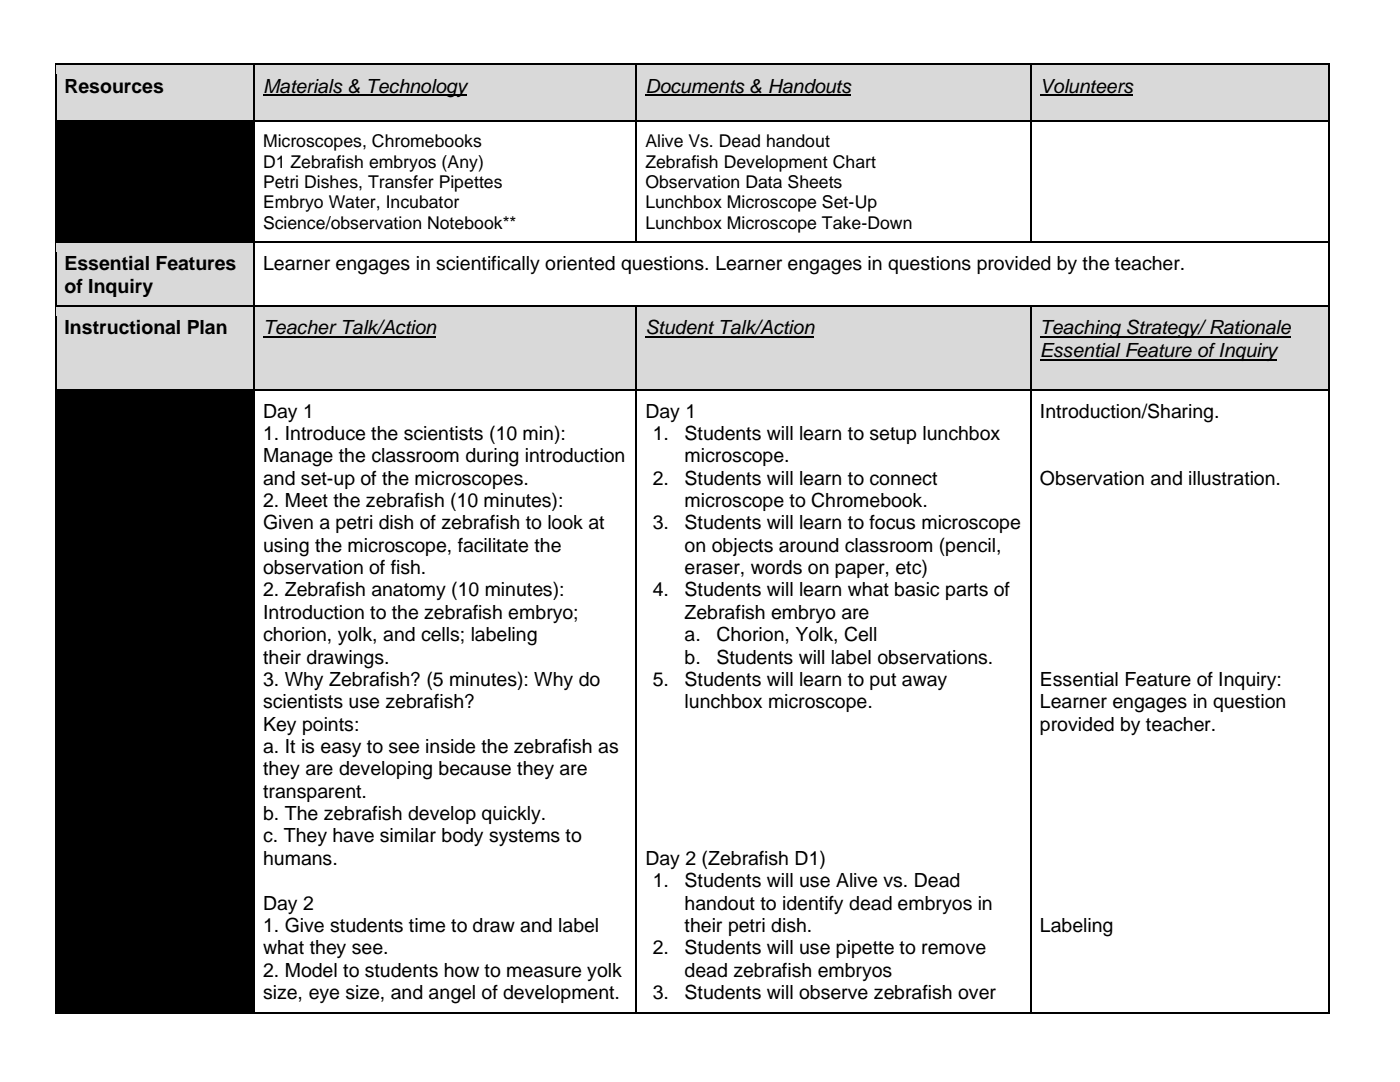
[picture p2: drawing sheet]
<svg xmlns="http://www.w3.org/2000/svg" width="279mm" height="216mm" viewBox="0 0 279 216" stroke-linecap="round" stroke-linejoin="round" font-family="sans-serif">
<defs><g id="words">
<g font-size="3.9">
<text x="12.9" y="18.5">Resources</text>
<text x="52.5" y="18.5">Materials &amp; Technology</text>
<text x="128.8" y="18.5">Documents &amp; Handouts</text>
<text x="207.5" y="18.5">Volunteers</text>
<text x="12.9" y="53.9">Essential Features</text>
<text x="52.5" y="53.9">Learner engages in scientifically oriented questions. Learner engages in questions provided by the teacher.</text>
<text x="12.9" y="58.4">of Inquiry</text>
<text x="12.9" y="66.7">Instructional Plan</text>
<text x="52.5" y="66.7">Teacher Talk/Action</text>
<text x="128.8" y="66.7">Student Talk/Action</text>
<text x="207.5" y="66.7">Teaching Strategy/ Rationale</text>
<text x="207.5" y="71.2">Essential Feature of Inquiry</text>
<text x="52.5" y="83.3">Day 1</text>
<text x="128.8" y="83.3">Day 1</text>
<text x="207.5" y="83.3">Introduction/Sharing.</text>
<text x="52.5" y="87.8">1. Introduce the scientists (10 min):</text>
<text x="130.3" y="87.8">1.</text>
<text x="136.6" y="87.8">Students will learn to setup lunchbox</text>
<text x="52.5" y="92.2">Manage the classroom during introduction</text>
<text x="136.6" y="92.2">microscope.</text>
<text x="52.5" y="96.7">and set-up of the microscopes.</text>
<text x="52.5" y="101.2">2. Meet the zebrafish (10 minutes):</text>
<text x="130.3" y="96.7">2.</text>
<text x="136.6" y="96.7">Students will learn to connect</text>
<text x="136.6" y="101.2">microscope to Chromebook.</text>
<text x="207.5" y="96.7">Observation and illustration.</text>
<text x="52.5" y="105.6">Given a petri dish of zebrafish to look at</text>
<text x="130.3" y="105.6">3.</text>
<text x="136.6" y="105.6">Students will learn to focus microscope</text>
<text x="52.5" y="110.1">using the microscope, facilitate the</text>
<text x="136.6" y="110.1">on objects around classroom (pencil,</text>
<text x="52.5" y="114.5">observation of fish.</text>
<text x="52.5" y="119">2. Zebrafish anatomy (10 minutes):</text>
<text x="130.3" y="119">4.</text>
<text x="136.6" y="114.5">eraser, words on paper, etc)</text>
<text x="136.6" y="119">Students will learn what basic parts of</text>
<text x="52.5" y="123.5">Introduction to the zebrafish embryo;</text>
<text x="136.6" y="123.5">Zebrafish embryo are</text>
<text x="52.5" y="128">chorion, yolk, and cells; labeling</text>
<text x="136.6" y="128">a.</text>
<text x="143" y="128">Chorion, Yolk, Cell</text>
<text x="52.5" y="132.4">their drawings.</text>
<text x="52.5" y="136.9">3. Why Zebrafish? (5 minutes): Why do</text>
<text x="130.3" y="136.9">5.</text>
<text x="136.6" y="132.4">b.</text>
<text x="136.6" y="136.9">Students will learn to put away</text>
<text x="143" y="132.4">Students will label observations.</text>
<text x="207.5" y="136.9">Essential Feature of Inquiry:</text>
<text x="52.5" y="141.3">scientists use zebrafish?</text>
<text x="136.6" y="141.3">lunchbox microscope.</text>
<text x="207.5" y="141.3">Learner engages in question</text>
<text x="52.5" y="145.8">Key points:</text>
<text x="207.5" y="145.8">provided by teacher.</text>
<text x="52.5" y="150.3">a. It is easy to see inside the zebrafish as</text>
<text x="52.5" y="154.7">they are developing because they are</text>
<text x="52.5" y="159.2">transparent.</text>
<text x="52.5" y="163.7">b. The zebrafish develop quickly.</text>
<text x="52.5" y="168.1">c. They have similar body systems to</text>
<text x="52.5" y="172.6">humans.</text>
<text x="128.8" y="172.6">Day 2 (Zebrafish D1)</text>
<text x="130.3" y="177">1.</text>
<text x="136.6" y="177">Students will use Alive vs. Dead</text>
<text x="52.5" y="181.5">Day 2</text>
<text x="52.5" y="186">1. Give students time to draw and label</text>
<text x="136.6" y="181.5">handout to identify dead embryos in</text>
<text x="136.6" y="186">their petri dish.</text>
<text x="207.5" y="186">Labeling</text>
<text x="52.5" y="190.4">what they see.</text>
<text x="130.3" y="190.4">2.</text>
<text x="136.6" y="190.4">Students will use pipette to remove</text>
<text x="52.5" y="194.9">2. Model to students how to measure yolk</text>
<text x="136.6" y="194.9">dead zebrafish embryos</text>
<text x="52.5" y="199.3">size, eye size, and angel of development.</text>
<text x="130.3" y="199.3">3.</text>
<text x="136.6" y="199.3">Students will observe zebrafish over</text>
</g>
<g font-size="3.5">
<text x="52.5" y="29.4">Microscopes, Chromebooks</text>
<text x="128.8" y="29.4">Alive Vs. Dead handout</text>
<text x="52.5" y="33.5">D1 Zebrafish embryos (Any)</text>
<text x="128.8" y="33.5">Zebrafish Development Chart</text>
<text x="52.5" y="37.5">Petri Dishes, Transfer Pipettes</text>
<text x="52.5" y="41.6">Embryo Water, Incubator</text>
<text x="128.8" y="37.5">Observation Data Sheets</text>
<text x="128.8" y="41.6">Lunchbox Microscope Set-Up</text>
<text x="52.5" y="45.6">Science/observation Notebook**</text>
<text x="128.8" y="45.6">Lunchbox Microscope Take-Down</text>
</g>
</g></defs>
<g fill="#d9d9d9">
<path d="M11.3 13h39.3v11h-39.3z" fill-rule="evenodd"/>
<path d="M12.9 14.8h36v4.5h-36z" fill-rule="evenodd"/>
<path d="M50.9 13h75.9v11h-75.9z" fill-rule="evenodd"/>
<path d="M52.5 14.8h72.7v4.5h-72.7z" fill-rule="evenodd"/>
</g>
<path d="M52.5 19h40.6" fill="none" stroke="#000" stroke-width=".3"/>
<g fill="#d9d9d9">
<path d="M127.2 13h78.4v11h-78.4z" fill-rule="evenodd"/>
<path d="M128.8 14.8h75.2v4.5h-75.2z" fill-rule="evenodd"/>
</g>
<path d="M128.8 19h41" fill="none" stroke="#000" stroke-width=".3"/>
<g fill="#d9d9d9">
<path d="M206 13h59v11h-59z" fill-rule="evenodd"/>
<path d="M207.5 14.8h55.9v4.5h-55.9z" fill-rule="evenodd"/>
</g>
<path d="M207.5 19h18.6" fill="none" stroke="#000" stroke-width=".3"/>
<path d="M11.1 12.7v2.1M11.3 12.9h39.3" fill="none" stroke="#000" stroke-width=".34"/>
<path d="M10.9 12.7h.4v.3h-.4z" fill-rule="evenodd" fill="#000"/>
<path d="M11.3 13h39.3v1.8h-39.3z" fill-rule="evenodd" fill="#d9d9d9"/>
<g fill="#000">
<path d="M50.6 13h.3v1.8h-.3z" fill-rule="evenodd"/>
<path d="M50.6 12.7h.3v.3h-.3z" fill-rule="evenodd"/>
</g>
<path d="M50.9 12.9h75.9" fill="none" stroke="#000" stroke-width=".34"/>
<path d="M50.9 13h75.9v1.8h-75.9z" fill-rule="evenodd" fill="#d9d9d9"/>
<g fill="#000">
<path d="M126.8 13h.4v1.8h-.4z" fill-rule="evenodd"/>
<path d="M126.8 12.7h.4v.3h-.4z" fill-rule="evenodd"/>
</g>
<path d="M127.2 12.9h78.4" fill="none" stroke="#000" stroke-width=".34"/>
<path d="M127.2 13h78.4v1.8h-78.4z" fill-rule="evenodd" fill="#d9d9d9"/>
<g fill="#000">
<path d="M205.6 13h.3v1.8h-.3z" fill-rule="evenodd"/>
<path d="M205.6 12.7h.3v.3h-.3z" fill-rule="evenodd"/>
</g>
<path d="M205.9 12.9h59.1" fill="none" stroke="#000" stroke-width=".34"/>
<path d="M205.9 13h59.1v1.8h-59.1z" fill-rule="evenodd" fill="#d9d9d9"/>
<path d="M265.2 12.7v2.1" fill="none" stroke="#000" stroke-width=".34"/>
<path d="M265 12.7h.3v.3h-.3z" fill-rule="evenodd" fill="#000"/>
<path d="M11.1 22.2h39.6v1.8h-39.6z" fill-rule="evenodd" fill="#d9d9d9"/>
<path d="M11.1 14.8v9.2" fill="none" stroke="#000" stroke-width=".34"/>
<path d="M50.7 22.2h76.3v1.8h-76.3z" fill-rule="evenodd" fill="#d9d9d9"/>
<path d="M50.7 14.8v9.2" fill="none" stroke="#000" stroke-width=".34"/>
<path d="M127 22.2h78.8v1.8h-78.8z" fill-rule="evenodd" fill="#d9d9d9"/>
<path d="M127 14.8v9.2" fill="none" stroke="#000" stroke-width=".34"/>
<path d="M205.8 22.2h59.4v1.8h-59.4z" fill-rule="evenodd" fill="#d9d9d9"/>
<path d="M205.8 14.8v33.3M265.2 14.8v33.3M11.1 24v24.1M11.3 24.2h39.3M50.7 24v24.1M50.9 24.2h75.9M127 24v24.1M127.2 24.2h78.4M205.9 24.2h59.1" fill="none" stroke="#000" stroke-width=".34"/>
<g fill="#000">
<path d="M11.3 24.3h39.3v1.8h-39.3z" fill-rule="evenodd"/>
<path d="M12.9 26.1h36v4.5h-36z" fill-rule="evenodd"/>
<path d="M11.1 46.4h39.6v1.7h-39.6z" fill-rule="evenodd"/>
<path d="M11.3 24.3h39.3v23.9h-39.3z" fill-rule="evenodd"/>
</g>
<g fill="#d9d9d9">
<path d="M11.3 48.5h39.3v12.5h-39.3z" fill-rule="evenodd"/>
<path d="M12.9 50.3h36v4.4h-36z" fill-rule="evenodd"/>
<path d="M12.9 54.7h36v4.5h-36z" fill-rule="evenodd"/>
</g>
<path d="M11.1 48.1v2.2M11.3 48.3h39.3" fill="none" stroke="#000" stroke-width=".34"/>
<path d="M11.3 48.5h39.3v1.8h-39.3z" fill-rule="evenodd" fill="#d9d9d9"/>
<path d="M50.7 48.1v2.2M50.9 48.3h75.9M127.2 48.3h78.4M205.9 48.3h59.1M265.2 48.1v2.2" fill="none" stroke="#000" stroke-width=".34"/>
<g fill="#000">
<path d="M126.8 48.1h.4v.4h-.4z" fill-rule="evenodd"/>
<path d="M205.6 48.1h.3v.4h-.3z" fill-rule="evenodd"/>
</g>
<path d="M11.1 59.2h39.6v1.8h-39.6z" fill-rule="evenodd" fill="#d9d9d9"/>
<path d="M11.1 50.3v10.7M50.7 50.3v10.7M265.2 50.3v10.7" fill="none" stroke="#000" stroke-width=".34"/>
<g fill="#d9d9d9">
<path d="M11.3 61.3h39.3v16.3h-39.3z" fill-rule="evenodd"/>
<path d="M12.9 63.1h36v4.4h-36z" fill-rule="evenodd"/>
<path d="M50.9 61.3h75.9v16.3h-75.9z" fill-rule="evenodd"/>
<path d="M52.5 63.1h72.7v4.4h-72.7z" fill-rule="evenodd"/>
</g>
<path d="M52.5 67.3h34.5" fill="none" stroke="#000" stroke-width=".3"/>
<g fill="#d9d9d9">
<path d="M127.2 61.3h78.4v16.3h-78.4z" fill-rule="evenodd"/>
<path d="M128.8 63.1h75.2v4.4h-75.2z" fill-rule="evenodd"/>
</g>
<path d="M128.8 67.3h33.7" fill="none" stroke="#000" stroke-width=".3"/>
<g fill="#d9d9d9">
<path d="M206 61.3h59v16.3h-59z" fill-rule="evenodd"/>
<path d="M207.5 63.1h55.9v4.4h-55.9z" fill-rule="evenodd"/>
</g>
<path d="M207.5 67.3h50.1" fill="none" stroke="#000" stroke-width=".3"/>
<path d="M207.5 67.5h55.9v4.5h-55.9z" fill-rule="evenodd" fill="#d9d9d9"/>
<path d="M207.5 71.8h47.3" fill="none" stroke="#000" stroke-width=".3"/>
<path d="M11.1 61v2.1M11.3 61.1h39.3" fill="none" stroke="#000" stroke-width=".34"/>
<path d="M11.3 61.3h39.3v1.8h-39.3z" fill-rule="evenodd" fill="#d9d9d9"/>
<path d="M50.7 61v2.1M50.9 61.1h75.9" fill="none" stroke="#000" stroke-width=".34"/>
<path d="M50.9 61.3h75.9v1.8h-75.9z" fill-rule="evenodd" fill="#d9d9d9"/>
<g fill="#000">
<path d="M126.8 61.3h.4v1.8h-.4z" fill-rule="evenodd"/>
<path d="M126.8 61h.4v.3h-.4z" fill-rule="evenodd"/>
</g>
<path d="M127.2 61.1h78.4" fill="none" stroke="#000" stroke-width=".34"/>
<path d="M127.2 61.3h78.4v1.8h-78.4z" fill-rule="evenodd" fill="#d9d9d9"/>
<g fill="#000">
<path d="M205.6 61.3h.3v1.8h-.3z" fill-rule="evenodd"/>
<path d="M205.6 61h.3v.3h-.3z" fill-rule="evenodd"/>
</g>
<path d="M205.9 61.1h59.1" fill="none" stroke="#000" stroke-width=".34"/>
<path d="M205.9 61.3h59.1v1.8h-59.1z" fill-rule="evenodd" fill="#d9d9d9"/>
<path d="M265.2 61v2.1" fill="none" stroke="#000" stroke-width=".34"/>
<path d="M11.1 75.8h39.6v1.8h-39.6z" fill-rule="evenodd" fill="#d9d9d9"/>
<path d="M11.1 63.1v14.5" fill="none" stroke="#000" stroke-width=".34"/>
<path d="M50.7 75.8h76.3v1.8h-76.3z" fill-rule="evenodd" fill="#d9d9d9"/>
<path d="M50.7 63.1v14.5" fill="none" stroke="#000" stroke-width=".34"/>
<path d="M127 75.8h78.8v1.8h-78.8z" fill-rule="evenodd" fill="#d9d9d9"/>
<path d="M127 63.1v14.5" fill="none" stroke="#000" stroke-width=".34"/>
<path d="M205.8 75.8h59.4v1.8h-59.4z" fill-rule="evenodd" fill="#d9d9d9"/>
<g fill="none" stroke="#000" stroke-width=".34">
<path d="M11.1 77.6v124.4M11.3 77.7h39.3M50.7 77.6v124.4M50.9 77.7h75.9M127 77.6v124.4M127.2 77.7h78.4M205.8 63.1v138.9M205.9 77.7h59.1M265.2 63.1v138.9M11.3 202.1h39.3M50.9 202.1h75.9M127.2 202.1h78.4"/>
<path d="M205.9 202.1h59.1"/>
</g>
<g fill="#000">
<path d="M11.3 77.9h39.3v1.8h-39.3z" fill-rule="evenodd"/>
<path d="M12.9 79.7h36v4.4h-36z" fill-rule="evenodd"/>
<path d="M10.9 202h.4v.3h-.4z" fill-rule="evenodd"/>
<path d="M10.9 202h.4v.3h-.4z" fill-rule="evenodd"/>
<path d="M11.1 200.2h39.6v1.8h-39.6z" fill-rule="evenodd"/>
<path d="M11.3 77.9h39.3v124.1h-39.3z" fill-rule="evenodd"/>
<path d="M50.6 202h.3v.3h-.3z" fill-rule="evenodd"/>
<path d="M126.8 202h.4v.3h-.4z" fill-rule="evenodd"/>
<path d="M205.6 202h.3v.3h-.3z" fill-rule="evenodd"/>
<path d="M265 202h.3v.3h-.3z" fill-rule="evenodd"/>
<path d="M265 202h.3v.3h-.3z" fill-rule="evenodd"/>
</g>
<use href="#words"/>
</svg>
